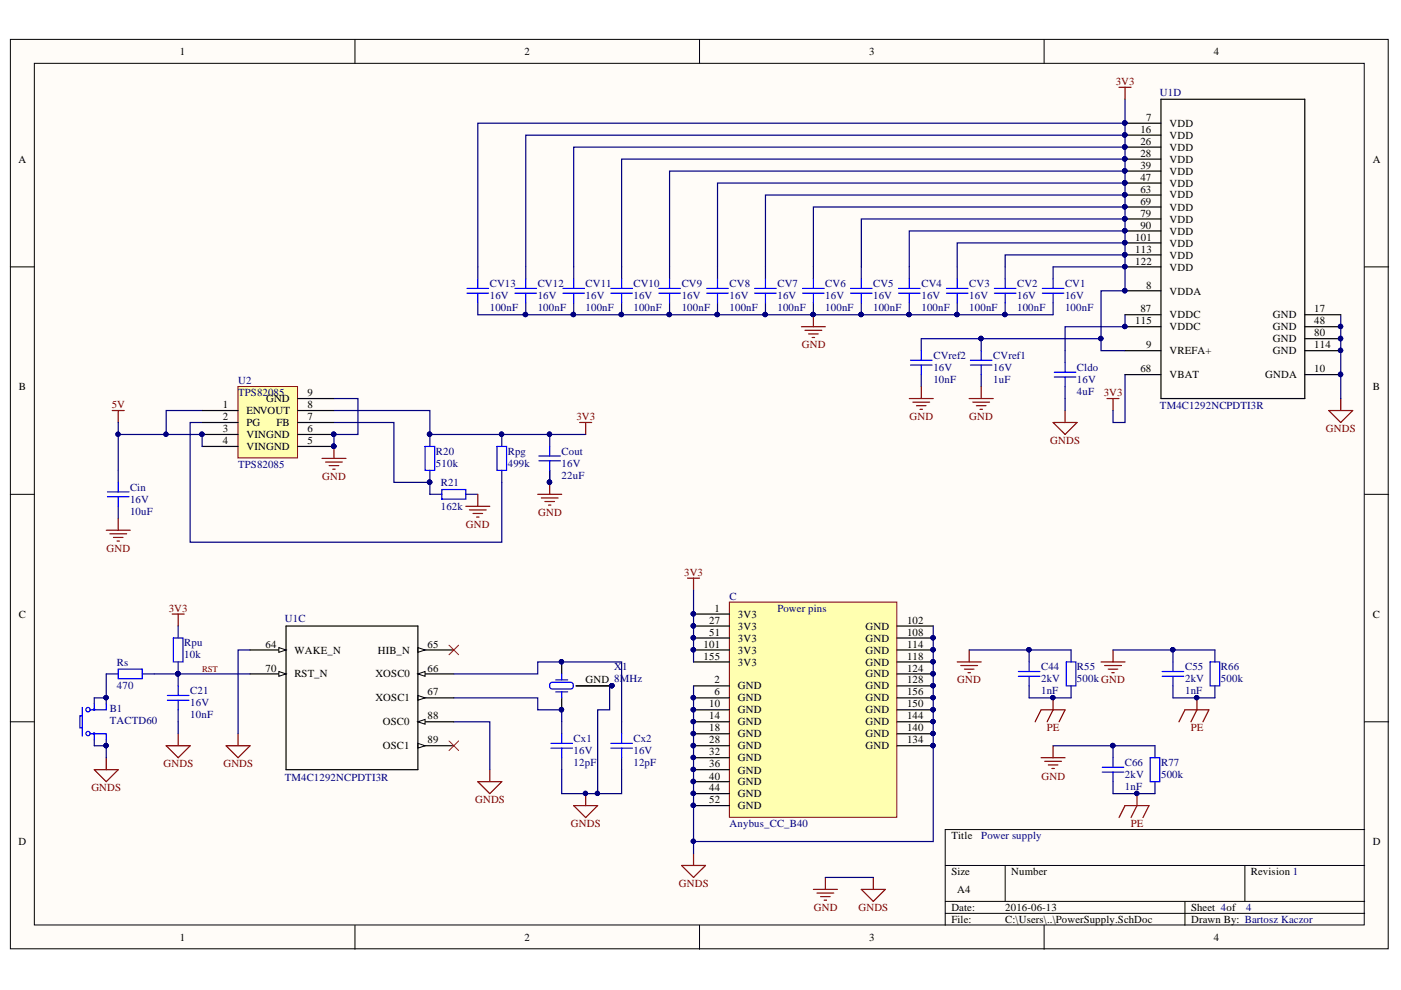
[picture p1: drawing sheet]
<svg xmlns="http://www.w3.org/2000/svg" width="297mm" height="210mm" viewBox="0 0 297 210" stroke-linecap="round" stroke-linejoin="round" font-family="sans-serif">
<defs><g id="words">
<g font-size="2.3">
<text x="38.1" y="11.7">1</text>
<text x="111.2" y="11.7">2</text>
<text x="184.3" y="11.7">3</text>
<text x="257.4" y="11.7">4</text>
<text x="241.8" y="28.1">16</text>
<text x="243" y="25.6">7</text>
<text x="248" y="26.9">VDD</text>
<text x="248" y="29.4">VDD</text>
<text x="3.9" y="34.5">A</text>
<text x="241.8" y="30.7">26</text>
<text x="241.8" y="33.2">28</text>
<text x="241.8" y="35.7">39</text>
<text x="248" y="31.9">VDD</text>
<text x="248" y="34.5">VDD</text>
<text x="291.1" y="34.5">A</text>
<text x="241.8" y="38.3">47</text>
<text x="241.8" y="40.8">63</text>
<text x="248" y="37">VDD</text>
<text x="248" y="39.5">VDD</text>
<text x="241.8" y="43.4">69</text>
<text x="241.8" y="46">79</text>
<text x="248" y="42.1">VDD</text>
<text x="248" y="44.7">VDD</text>
<text x="248" y="47.2">VDD</text>
<text x="240.7" y="51">101</text>
<text x="240.7" y="53.6">113</text>
<text x="241.8" y="48.5">90</text>
<text x="248" y="49.8">VDD</text>
<text x="248" y="52.3">VDD</text>
<text x="240.7" y="56.1">122</text>
<text x="248" y="54.8">VDD</text>
<text x="248" y="57.4">VDD</text>
<text x="243" y="61.2">8</text>
<text x="248" y="62.4">VDDA</text>
<text x="240.7" y="68.8">115</text>
<text x="241.8" y="66.2">87</text>
<text x="248" y="67.5">VDDC</text>
<text x="248" y="70.1">VDDC</text>
<text x="269.9" y="67.5">GND</text>
<text x="269.9" y="70.1">GND</text>
<text x="278.7" y="66.2">17</text>
<text x="278.7" y="68.8">48</text>
<text x="278.7" y="71.3">80</text>
<text x="243" y="73.9">9</text>
<text x="248" y="75.1">VREFA+</text>
<text x="269.9" y="72.6">GND</text>
<text x="269.9" y="75.1">GND</text>
<text x="278.7" y="73.9">114</text>
<text x="4" y="82.7">B</text>
<text x="65.2" y="84">9</text>
<text x="241.8" y="78.9">68</text>
<text x="248" y="80.2">VBAT</text>
<text x="268.3" y="80.2">GNDA</text>
<text x="278.7" y="78.9">10</text>
<text x="291.1" y="82.7">B</text>
<text x="47.3" y="86.5">1</text>
<text x="47.3" y="89.1">2</text>
<text x="52.3" y="87.8">ENVOUT</text>
<text x="56.4" y="85.3">GND</text>
<text x="65.2" y="89.1">7</text>
<text x="65.2" y="86.5">8</text>
<text x="47.3" y="91.6">3</text>
<text x="47.3" y="94.1">4</text>
<text x="52.3" y="90.3">PG</text>
<text x="52.3" y="92.9">VINGND</text>
<text x="52.3" y="95.4">VINGND</text>
<text x="58.6" y="90.3">FB</text>
<text x="65.2" y="94.1">5</text>
<text x="65.2" y="91.6">6</text>
<text x="4" y="131">C</text>
<text x="151.5" y="129.7">1</text>
<text x="156.5" y="131">3V3</text>
<text x="291.1" y="131">C</text>
<text x="56.3" y="137.3">64</text>
<text x="90.7" y="137.3">65</text>
<text x="149.2" y="137.3">101</text>
<text x="150.4" y="132.2">27</text>
<text x="150.4" y="134.8">51</text>
<text x="156.5" y="133.5">3V3</text>
<text x="156.5" y="136">3V3</text>
<text x="183.5" y="133.5">GND</text>
<text x="183.5" y="136">GND</text>
<text x="192.3" y="132.2">102</text>
<text x="192.3" y="134.8">108</text>
<text x="192.3" y="137.3">114</text>
<text x="56.3" y="142.4">70</text>
<text x="62.4" y="138.6">WAKE_N</text>
<text x="62.4" y="143.6">RST_N</text>
<text x="79.6" y="143.6">XOSC0</text>
<text x="80.1" y="138.6">HIB_N</text>
<text x="90.7" y="142.4">66</text>
<text x="149.2" y="139.8">155</text>
<text x="156.5" y="138.6">3V3</text>
<text x="156.5" y="141.1">3V3</text>
<text x="183.5" y="138.6">GND</text>
<text x="183.5" y="141.1">GND</text>
<text x="183.5" y="143.6">GND</text>
<text x="192.3" y="139.8">118</text>
<text x="192.3" y="142.4">124</text>
<text x="79.6" y="148.7">XOSC1</text>
<text x="90.7" y="147.4">67</text>
<text x="124.2" y="144.9">GND 8MHz</text>
<text x="150.4" y="150">10</text>
<text x="151.5" y="144.9">2</text>
<text x="151.5" y="147.4">6</text>
<text x="156.5" y="146.2">GND</text>
<text x="156.5" y="148.7">GND</text>
<text x="183.5" y="146.2">GND</text>
<text x="183.5" y="148.7">GND</text>
<text x="192.3" y="144.9">128</text>
<text x="192.3" y="150">150</text>
<text x="192.3" y="147.4">156</text>
<text x="81.2" y="153.8">OSC0</text>
<text x="90.7" y="152.5">88</text>
<text x="150.4" y="152.5">14</text>
<text x="150.4" y="155.1">18</text>
<text x="156.5" y="151.2">GND</text>
<text x="156.5" y="153.8">GND</text>
<text x="183.5" y="153.8">GND</text>
<text x="183.5" y="151.2">GND</text>
<text x="192.3" y="155.1">140</text>
<text x="192.3" y="152.5">144</text>
<text x="81.2" y="158.9">OSC1</text>
<text x="90.7" y="157.6">89</text>
<text x="150.4" y="157.6">28</text>
<text x="150.4" y="160.1">32</text>
<text x="156.5" y="156.3">GND</text>
<text x="156.5" y="158.9">GND</text>
<text x="156.5" y="161.4">GND</text>
<text x="183.5" y="158.9">GND</text>
<text x="183.5" y="156.3">GND</text>
<text x="192.3" y="157.6">134</text>
<text x="150.4" y="162.7">36</text>
<text x="150.4" y="165.3">40</text>
<text x="150.4" y="167.8">44</text>
<text x="156.5" y="164">GND</text>
<text x="156.5" y="166.5">GND</text>
<text x="150.4" y="170.3">52</text>
<text x="156.5" y="169.1">GND</text>
<text x="156.5" y="171.6">GND</text>
<text x="3.9" y="179.2">D</text>
<text x="201.7" y="177.9">Title</text>
<text x="291.1" y="179.2">D</text>
<text x="201.7" y="185.6">Size</text>
<text x="214.4" y="185.6">Number</text>
<text x="265.2" y="185.6">Revision 1</text>
<text x="203" y="189.4">A4</text>
<text x="201.7" y="193.2">Date:</text>
<text x="201.7" y="195.7">File:</text>
<text x="213.1" y="193.2">2016-06-13</text>
<text x="213.1" y="195.7">C:\Users\..\PowerSupply.SchDoc</text>
<text x="252.5" y="193.2">Sheet 4of</text>
<text x="252.5" y="195.7">Drawn By: Bartosz Kaczor</text>
<text x="38.1" y="199.5">1</text>
<text x="111.2" y="199.5">2</text>
<text x="184.3" y="199.5">3</text>
<text x="257.4" y="199.5">4</text>
</g>
<g font-size="2.3" fill="#800000">
<text x="236.5" y="18">3V3</text>
<text x="170" y="73.9">GND</text>
<text x="234" y="84">3V3</text>
<text x="23.7" y="86.5">5V</text>
<text x="122.2" y="89.1">3V3</text>
<text x="192.8" y="89.1">GND</text>
<text x="205.5" y="89.1">GND</text>
<text x="222.7" y="94.1">GNDS</text>
<text x="281.1" y="91.6">GNDS</text>
<text x="68.3" y="101.7">GND</text>
<text x="98.8" y="112">GND</text>
<text x="114.1" y="109.4">GND</text>
<text x="22.6" y="117">GND</text>
<text x="145" y="122.1">3V3</text>
<text x="35.8" y="129.7">3V3</text>
<text x="203" y="144.9">GND</text>
<text x="221.9" y="155.1">PE</text>
<text x="252.4" y="155.1">PE</text>
<text x="19.4" y="167.8">GNDS</text>
<text x="34.7" y="162.7">GNDS</text>
<text x="47.4" y="162.7">GNDS</text>
<text x="220.8" y="165.3">GND</text>
<text x="100.7" y="170.3">GNDS</text>
<text x="121" y="175.4">GNDS</text>
<text x="239.8" y="175.4">PE</text>
<text x="143.9" y="188.1">GNDS</text>
<text x="172.5" y="193.2">GND</text>
<text x="182" y="193.2">GNDS</text>
</g>
<g font-size="2.3" fill="#000080">
<text x="245.9" y="20.3">U1D</text>
<text x="103.9" y="63.5">16V</text>
<text x="103.9" y="66">100nF</text>
<text x="103.9" y="60.9">CV13</text>
<text x="114" y="63.5">16V</text>
<text x="114" y="66">100nF</text>
<text x="114" y="60.9">CV12</text>
<text x="124.2" y="63.5">16V</text>
<text x="124.2" y="66">100nF</text>
<text x="124.2" y="60.9">CV11</text>
<text x="134.3" y="63.5">16V</text>
<text x="134.3" y="66">100nF</text>
<text x="134.3" y="60.9">CV10</text>
<text x="144.5" y="63.5">16V</text>
<text x="144.5" y="66">100nF</text>
<text x="144.5" y="60.9">CV9</text>
<text x="154.7" y="63.5">16V</text>
<text x="154.7" y="66">100nF</text>
<text x="154.7" y="60.9">CV8</text>
<text x="164.8" y="63.5">16V</text>
<text x="164.8" y="66">100nF</text>
<text x="164.8" y="60.9">CV7</text>
<text x="175" y="63.5">16V</text>
<text x="175" y="66">100nF</text>
<text x="175" y="60.9">CV6</text>
<text x="185.1" y="63.5">16V</text>
<text x="185.1" y="66">100nF</text>
<text x="185.1" y="60.9">CV5</text>
<text x="195.4" y="63.5">16V</text>
<text x="195.4" y="66">100nF</text>
<text x="195.4" y="60.9">CV4</text>
<text x="205.5" y="63.5">16V</text>
<text x="205.5" y="66">100nF</text>
<text x="205.5" y="60.9">CV3</text>
<text x="215.7" y="63.5">16V</text>
<text x="215.7" y="66">100nF</text>
<text x="215.7" y="60.9">CV2</text>
<text x="225.8" y="63.5">16V</text>
<text x="225.8" y="66">100nF</text>
<text x="225.8" y="60.9">CV1</text>
<text x="197.9" y="76.1">CVref2</text>
<text x="210.6" y="76.1">CVref1</text>
<text x="50.5" y="84">TPS82085</text>
<text x="50.5" y="81.5">U2</text>
<text x="197.9" y="78.7">16V</text>
<text x="197.9" y="81.2">10nF</text>
<text x="210.6" y="78.7">16V</text>
<text x="210.6" y="81.2">1uF</text>
<text x="228.3" y="81.2">16V</text>
<text x="228.3" y="83.7">4uF</text>
<text x="228.3" y="78.7">Cldo</text>
<text x="245.9" y="86.8">TM4C1292NCPDTI3R</text>
<text x="50.5" y="99.2">TPS82085</text>
<text x="92.4" y="96.4">R20</text>
<text x="92.4" y="98.9">510k</text>
<text x="107.7" y="96.4">Rpg</text>
<text x="107.7" y="98.9">499k</text>
<text x="119.1" y="98.9">16V</text>
<text x="119.1" y="101.5">22uF</text>
<text x="119.1" y="96.4">Cout</text>
<text x="27.6" y="106.6">16V</text>
<text x="27.6" y="104.1">Cin</text>
<text x="93.5" y="103">R21</text>
<text x="27.6" y="109.2">10uF</text>
<text x="93.5" y="108.2">162k</text>
<text x="60.4" y="132">U1C</text>
<text x="154.7" y="127.2">C</text>
<text x="164.8" y="129.7">Power pins</text>
<text x="39.1" y="137.1">Rpu</text>
<text x="24.8" y="141.1">Rs</text>
<text x="39.1" y="139.6">10k</text>
<text x="130.2" y="142.1">X</text>
<text x="131.9" y="142.1">1</text>
<text x="220.7" y="142.1">C44</text>
<text x="228.3" y="142.1">R55</text>
<text x="251.3" y="142.1">C55</text>
<text x="258.9" y="142.1">R66</text>
<text x="24.8" y="146.2">470</text>
<text x="40.3" y="149.7">16V</text>
<text x="40.3" y="147.2">C21</text>
<text x="220.7" y="144.7">2kV</text>
<text x="220.7" y="147.2">1nF</text>
<text x="228.3" y="144.7">500k GND</text>
<text x="251.3" y="144.7">2kV</text>
<text x="251.3" y="147.2">1nF</text>
<text x="258.9" y="144.7">500k</text>
<text x="23.3" y="153.5">TACTD60</text>
<text x="23.3" y="151">B1</text>
<text x="40.3" y="152.3">10nF</text>
<text x="121.6" y="159.9">16V</text>
<text x="121.6" y="157.3">Cx1</text>
<text x="134.3" y="159.9">16V</text>
<text x="134.3" y="157.3">Cx2</text>
<text x="60.4" y="165.5">TM4C1292NCPDTI3R</text>
<text x="121.6" y="162.4">12pF</text>
<text x="134.3" y="162.4">12pF</text>
<text x="238.5" y="165">2kV</text>
<text x="238.5" y="167.6">1nF</text>
<text x="238.5" y="162.4">C66</text>
<text x="246.2" y="162.4">R77</text>
<text x="246.2" y="165">500k</text>
<text x="154.7" y="175.4">Anybus_CC_B40</text>
<text x="208" y="177.9">Power supply</text>
<text x="264.2" y="193.2">4</text>
</g>
<text font-size="1.9" fill="#800000" x="42.9" y="142.5">RST</text>
</g></defs>
<g fill="#fffcf8" stroke="#000" stroke-width=".21">
<path d="M2.2 8.4h292.1v192.8h-292.1z"/>
<path d="M7.3 13.4h281.9v182.7h-281.9z"/>
</g>
<g fill="none" stroke="#000" stroke-width=".21">
<path d="M75.3 8.4v5M148.3 8.4v5M221.4 8.4v5M2.2 56.6h5.1M289.3 56.6h5.1M2.2 104.8h5.1M289.3 104.8h5.1M2.2 153h5.1M289.3 153h5.1M289.3 175.9h-88.9v20.3M75.3 196.2v5.1M148.3 196.2v5.1"/>
<path d="M200.4 183.5h88.9M200.4 191.1h88.9M200.4 193.7h88.9M213.1 183.5v7.6M221.4 196.2v5.1M251.2 191.1v5.1M263.9 183.5v7.6"/>
</g>
<g fill="none" stroke="#800000" stroke-width=".25">
<path d="M23.8 87h2.5M25.1 87v2.6M122.9 89.6h2.5M124.2 89.6v2.5M223.3 89.6h5.1l-2.6 2.5zM225.8 87v2.6M234.7 84.5h2.6M236 84.5v2.5M281.7 87h5.1l-2.5 2.6zM284.3 84.5v2.5M22.5 112.4h5.1M23.3 113.2h3.5"/>
<path d="M24.1 113.9h2M24.8 114.7h.5M25.1 109.9v2.5M114 104.8h5.1M114.8 105.6h3.5M115.5 106.3h2.1M116.3 107.1h.5M116.5 102.3v2.5M36.5 130.2h2.5M37.8 130.2v2.5M35.2 158.1h5.1l-2.5 2.6zM37.8 155.6v2.5"/>
<path d="M47.9 158.1h5.1l-2.5 2.6zM50.5 155.6v2.5M20 163.2h5.1l-2.6 2.5zM22.5 160.7v2.5M101.3 165.7h5.1l-2.6 2.6zM103.8 163.2v2.5M121.6 170.8h5.1l-2.5 2.5zM124.2 168.3v2.5"/>
</g>
<g fill="none" stroke="#000080" stroke-width=".25">
<path d="M238.5 66.7v2.6h-12.7v5M238.5 79.4v10.2h-2.5v-2.6M284.3 66.7v17.8M25.1 92.1v7.6M116.5 99.7v2.6M225.8 84.5v2.5M53 137.8h-2.5v17.8M20 158.1h2.5v2.6M22.5 142.9v5.1h-2.5M32.7 142.9h20.3M37.8 153v2.6M96.2 153h7.6v10.2"/>
<path d="M96.2 148h17.8v2.5h5.1v2.5"/>
</g>
<g fill="#000080" stroke="#000080" stroke-width=".21">
<circle cx="25" cy="92.1" r=".46"/>
<circle cx="116.5" cy="102.2" r=".46"/>
<circle cx="284.2" cy="69.2" r=".46"/>
<circle cx="284.2" cy="71.8" r=".46"/>
<circle cx="284.2" cy="74.3" r=".46"/>
<circle cx="284.2" cy="79.4" r=".46"/>
<circle cx="238.5" cy="69.2" r=".46"/>
<circle cx="37.7" cy="142.8" r=".47"/>
<circle cx="22.5" cy="158.1" r=".46"/>
<circle cx="22.5" cy="147.9" r=".46"/>
<circle cx="91.1" cy="102.2" r=".47"/>
<circle cx="91.1" cy="92.1" r=".46"/>
<circle cx="106.3" cy="92.1" r=".46"/>
<circle cx="116.5" cy="92.1" r=".46"/>
<circle cx="119" cy="150.5" r=".46"/>
<circle cx="124.1" cy="168.2" r=".46"/>
</g>
<g fill="none" stroke="#11037f" stroke-width=".25">
<path d="M225.8 74.3v2.6M25.1 99.7v2.6M91.1 92.1v2.6M91.1 99.7v2.6M106.4 92.1v2.6M106.4 99.7v2.6M116.5 92.1v2.6M116.5 99.7v2.6M225.8 82v2.5M25.1 107.3v2.6M91.1 104.8h2.6M98.8 104.8h2.5"/>
<path d="M37.8 132.7v2.6M20 148v1.2M20 156.8v1.3M22.5 142.9h2.6M22.5 148v1.2M22.5 156.8v1.3M30.2 142.9h2.5M37.8 140.3v5.1M37.8 150.5v2.5M119.1 153v2.6M131.8 153v2.6M119.1 160.7v2.5"/>
<path d="M131.8 160.7v2.5"/>
</g>
<g fill="none" stroke="#00f" stroke-width=".25">
<path d="M223.5 79.9h4.6M223.5 78.9h4.6M225.8 76.9v2M225.8 79.9v2.1M90.1 94.7h2.1v5h-2.1zM105.4 94.7h2v5h-2zM114.3 97.7h4.5M114.3 96.7h4.5M116.5 94.7v2M116.5 97.7v2M22.8 105.3h4.6M22.8 104.3h4.6"/>
<path d="M25.1 102.3v2M25.1 105.3v2M93.7 103.8h5.1v2h-5.1zM36.8 135.3h2v5h-2zM17.4 151.8h-.5v2.5h.5M17.4 150v6.1M19.2 155.6h3.3v1.2M20 149.2v1.3M20 155.6v1.2M22.5 149.2v1.3h-3.3M25.1 141.9h5.1v2h-5.1zM35.5 148.5h4.6"/>
<path d="M35.5 147.5h4.6M37.8 145.4v2.1M37.8 148.5v2M116.8 158.6h4.6M116.8 157.6h4.6M119.1 155.6v2M119.1 158.6v2.1M129.5 158.6h4.6M129.5 157.6h4.6M131.8 155.6v2M131.8 158.6v2.1"/>
<circle cx="18.7" cy="150.5" r=".46"/>
<circle cx="18.7" cy="155.5" r=".46"/>
<circle cx="19.9" cy="150.4" r=".14"/>
<circle cx="19.9" cy="155.5" r=".14"/>
</g>
<path d="M154.6 127.7h35.5v45.6h-35.5z" fill="#ffffb0" stroke="#800000" stroke-width=".21"/>
<g fill="none" stroke="#000" stroke-width=".25">
<path d="M53 137.8h7.6M147 130.2h7.7M147 132.7h7.7M147 135.3h7.7M147 137.8h7.7M190.2 132.7h7.7M190.2 135.3h7.7M190.2 137.8h7.7M147 145.4h7.7M147 148h7.7M147 150.5h7.7M147 153h7.7"/>
<path d="M147 155.6h7.7M147 158.1h7.7M147 140.3h7.7M190.2 145.4h7.7M190.2 148h7.7M190.2 150.5h7.7M190.2 153h7.7M190.2 155.6h7.7M190.2 158.1h7.7M190.2 140.3h7.7M190.2 142.9h7.7M147 160.7h7.7"/>
<path d="M147 163.2h7.7M147 165.7h7.7M147 168.3h7.7M147 170.8h7.7"/>
</g>
<g fill="#000080" stroke="#000080" stroke-width=".21">
<circle cx="147" cy="130.1" r=".46"/>
<circle cx="147" cy="147.9" r=".46"/>
<circle cx="147" cy="150.5" r=".46"/>
<circle cx="147" cy="153" r=".46"/>
<circle cx="147" cy="155.5" r=".46"/>
<circle cx="147" cy="132.7" r=".46"/>
<circle cx="147" cy="158.1" r=".46"/>
<circle cx="147" cy="160.6" r=".46"/>
<circle cx="147" cy="163.1" r=".46"/>
<circle cx="147" cy="165.7" r=".46"/>
<circle cx="147" cy="168.2" r=".46"/>
<circle cx="147" cy="135.2" r=".46"/>
<circle cx="147" cy="170.8" r=".46"/>
<circle cx="147" cy="137.8" r=".46"/>
<circle cx="197.8" cy="135.2" r=".46"/>
<circle cx="197.8" cy="137.8" r=".46"/>
<circle cx="197.8" cy="140.3" r=".46"/>
<circle cx="197.8" cy="142.8" r=".46"/>
<circle cx="197.8" cy="145.4" r=".46"/>
<circle cx="197.8" cy="158.1" r=".46"/>
<circle cx="197.8" cy="155.5" r=".46"/>
<circle cx="197.8" cy="153" r=".46"/>
<circle cx="197.8" cy="150.5" r=".46"/>
<circle cx="197.8" cy="147.9" r=".46"/>
<circle cx="147" cy="178.4" r=".46"/>
</g>
<path d="M145.8 122.6h2.5M147 122.6v2.5M144.5 183.5h5.1l-2.6 2.5zM147 181v2.5M172.5 188.6h5M173.2 189.3h3.6M174 190.1h2M174.7 190.9h.6M175 186v2.6M182.6 188.6h5.1l-2.5 2.5zM185.2 186v2.6" fill="none" stroke="#800000" stroke-width=".25"/>
<path d="M147 125.1v15.2M197.9 132.7v45.7h-50.9M147 145.4v35.6M175 186h10.2" fill="none" stroke="#000080" stroke-width=".25"/>
<path d="M59.1 137.3l1.5 .5-1.5 .5z" fill="#fffcf8"/>
<path d="M59.1 137.3l1.5 .5-1.5 .5z" fill="none" stroke="#000" stroke-width=".21"/>
<path d="M88.6 137.8h7.6" fill="none" stroke="#000" stroke-width=".25"/>
<path d="M88.6 137.3l1.5 .5-1.5 .5z" fill="#fffcf8"/>
<path d="M88.6 137.3l1.5 .5-1.5 .5z" fill="none" stroke="#000" stroke-width=".21"/>
<path d="M88.6 142.9h7.6" fill="none" stroke="#000" stroke-width=".25"/>
<path d="M88.6 142.9l1.5-.5v1z" fill="#fffcf8"/>
<path d="M88.6 142.9l1.5-.5v1z" fill="none" stroke="#000" stroke-width=".21"/>
<path d="M88.6 148h7.6" fill="none" stroke="#000" stroke-width=".25"/>
<path d="M88.6 147.5l1.5 .5-1.5 .5z" fill="#fffcf8"/>
<path d="M88.6 147.5l1.5 .5-1.5 .5z" fill="none" stroke="#000" stroke-width=".21"/>
<path d="M53 142.9h7.6" fill="none" stroke="#000" stroke-width=".25"/>
<path d="M59.1 142.4l1.5 .5-1.5 .5z" fill="#fffcf8"/>
<path d="M59.1 142.4l1.5 .5-1.5 .5z" fill="none" stroke="#000" stroke-width=".21"/>
<path d="M88.6 153h7.6" fill="none" stroke="#000" stroke-width=".25"/>
<path d="M88.6 153l1.5-.5v1z" fill="#fffcf8"/>
<path d="M88.6 153l1.5-.5v1z" fill="none" stroke="#000" stroke-width=".21"/>
<path d="M88.6 158.1h7.6" fill="none" stroke="#000" stroke-width=".25"/>
<path d="M88.6 157.6l1.5 .5-1.5 .5z" fill="#fffcf8"/>
<path d="M88.6 157.6l1.5 .5-1.5 .5z" fill="none" stroke="#000" stroke-width=".21"/>
<g fill="none" stroke="#000" stroke-width=".25">
<path d="M238.5 26.1h7.6M238.5 28.7h7.6M238.5 31.2h7.6M238.5 33.7h7.6M238.5 36.3h7.6M238.5 38.8h7.6M246.1 21h30.5v63.5h-30.5zM238.5 41.4h7.6M238.5 43.9h7.6M238.5 46.4h7.6M238.5 49h7.6M238.5 51.5h7.6"/>
<path d="M238.5 54h7.6M238.5 56.6h7.6M238.5 61.7h7.6M238.5 74.3h7.6M238.5 79.4h7.6M238.5 66.7h7.6M238.5 69.3h7.6M276.6 74.3h7.7M276.6 79.4h7.7M276.6 66.7h7.7M276.6 69.3h7.7M276.6 71.8h7.7"/>
<path d="M60.6 132.7h28v30.5h-28z"/>
</g>
<g fill="#000080" stroke="#000080" stroke-width=".21">
<circle cx="238.5" cy="26.1" r=".46"/>
<circle cx="238.5" cy="61.6" r=".46"/>
<circle cx="284.2" cy="79.4" r=".46"/>
<circle cx="238.5" cy="28.6" r=".46"/>
<circle cx="238.5" cy="31.2" r=".46"/>
<circle cx="238.5" cy="33.7" r=".46"/>
<circle cx="238.5" cy="36.2" r=".46"/>
<circle cx="238.5" cy="38.8" r=".46"/>
<circle cx="284.2" cy="69.2" r=".46"/>
<circle cx="238.5" cy="41.3" r=".46"/>
<circle cx="238.5" cy="43.8" r=".46"/>
<circle cx="238.5" cy="46.4" r=".46"/>
<circle cx="284.2" cy="71.8" r=".46"/>
<circle cx="238.5" cy="48.9" r=".46"/>
<circle cx="238.5" cy="51.5" r=".46"/>
<circle cx="238.5" cy="54" r=".46"/>
<circle cx="284.2" cy="74.3" r=".46"/>
<circle cx="238.5" cy="69.2" r=".46"/>
<circle cx="238.5" cy="56.5" r=".46"/>
</g>
<path d="M116.6 144.9l.5-.2h4.2a.78 .78 0 0 1-.3 1.4l-4.2-.1a.95 .95 0 0 1-.2-1.1z" fill="#fff" stroke="#00f" stroke-width=".25"/>
<path d="M117.8 146.7h2.6M117.8 144.2h2.6M119.1 142.9v1.3M119.1 146.7v1.3" fill="none" stroke="#00f" stroke-width=".25"/>
<path d="M119.1 140.3v2.6M119.1 148v2.5M122.1 145.4h7.7" fill="none" stroke="#000" stroke-width=".25"/>
<g fill="#000080" stroke="#000080" stroke-width=".21">
<circle cx="119" cy="150.5" r=".46"/>
<circle cx="119" cy="140.3" r=".46"/>
<circle cx="129.7" cy="145.4" r=".46"/>
<circle cx="124.1" cy="168.2" r=".46"/>
<circle cx="126.7" cy="168.2" r=".46"/>
</g>
<path d="M96.2 142.9h17.8v-2.6h17.8v12.7M129.8 145.4h-.5v5.1h-2.6v17.8M119.1 163.2v5.1h12.7v-5.1" fill="none" stroke="#000080" stroke-width=".25"/>
<path d="M95.2 136.8l2 2M97.2 136.8l-2 2M95.2 157.1l2 2M97.2 157.1l-2 2" fill="none" stroke="#f00" stroke-width=".21"/>
<path d="M98.8 107.3h5M99.5 108.1h3.6M100.3 108.9h2M101 109.6h.6M101.3 104.8v2.5" fill="none" stroke="#800000" stroke-width=".25"/>
<path d="M50.5 82h12.6v15.1h-12.6z" fill="#ffffb0" stroke="#800000" stroke-width=".21"/>
<path d="M42.9 87h7.6M42.9 89.6h7.6M42.9 92.1h7.6M42.9 94.7h7.6M63.2 87h7.6M63.2 89.6h7.6M63.2 92.1h7.6M63.2 94.7h7.6M63.2 84.5h7.6" fill="none" stroke="#000" stroke-width=".25"/>
<g fill="#000080" stroke="#000080" stroke-width=".21">
<circle cx="42.8" cy="92.1" r=".46"/>
<circle cx="70.7" cy="94.6" r=".47"/>
<circle cx="70.8" cy="92.1" r=".46"/>
<circle cx="35.2" cy="92.1" r=".46"/>
<circle cx="25" cy="92.1" r=".46"/>
<circle cx="233.4" cy="71.8" r=".47"/>
<circle cx="238.5" cy="61.6" r=".46"/>
<circle cx="238.5" cy="56.5" r=".46"/>
<circle cx="238.5" cy="54" r=".46"/>
<circle cx="238.5" cy="51.5" r=".46"/>
<circle cx="238.5" cy="48.9" r=".46"/>
<circle cx="238.5" cy="46.4" r=".46"/>
<circle cx="238.5" cy="43.8" r=".46"/>
<circle cx="238.5" cy="41.3" r=".46"/>
<circle cx="238.5" cy="38.8" r=".46"/>
<circle cx="238.5" cy="36.2" r=".46"/>
<circle cx="238.5" cy="33.7" r=".46"/>
<circle cx="238.5" cy="31.2" r=".46"/>
<circle cx="238.5" cy="28.6" r=".46"/>
<circle cx="238.5" cy="26.1" r=".46"/>
<circle cx="248.6" cy="137.8" r=".46"/>
<circle cx="253.7" cy="147.9" r=".46"/>
<circle cx="218.1" cy="137.8" r=".46"/>
<circle cx="223.2" cy="147.9" r=".46"/>
<circle cx="235.9" cy="158.1" r=".47"/>
<circle cx="241" cy="168.2" r=".46"/>
<circle cx="213.1" cy="66.7" r=".46"/>
<circle cx="202.9" cy="66.7" r=".46"/>
<circle cx="192.7" cy="66.7" r=".46"/>
<circle cx="91.1" cy="102.2" r=".47"/>
<circle cx="91.1" cy="92.1" r=".46"/>
<circle cx="106.3" cy="92.1" r=".46"/>
<circle cx="116.5" cy="92.1" r=".46"/>
<circle cx="182.6" cy="66.7" r=".46"/>
<circle cx="172.4" cy="66.7" r=".46"/>
<circle cx="162.2" cy="66.7" r=".46"/>
<circle cx="152.1" cy="66.7" r=".46"/>
<circle cx="141.9" cy="66.7" r=".46"/>
<circle cx="131.7" cy="66.7" r=".46"/>
<circle cx="121.6" cy="66.7" r=".46"/>
<circle cx="111.4" cy="66.7" r=".46"/>
<circle cx="208" cy="71.8" r=".46"/>
</g>
<g fill="none" stroke="#000080" stroke-width=".25">
<path d="M238.5 21v40.7h-5.1v12.6h5.1M238.5 38.8h-86.4v17.8M238.5 36.3h-96.5v20.3M238.5 33.7h-106.7v22.9M238.5 31.2h-116.9v25.4M238.5 28.7h-127v27.9M238.5 26.1h-137.2v30.5M223.3 56.6h15.2M238.5 54h-25.4v2.6M238.5 51.5h-35.6v5.1M238.5 49h-45.7v7.6M238.5 46.4h-55.9v10.2"/>
<path d="M238.5 43.9h-66v12.7M238.5 41.4h-76.2v15.2M101.3 66.7h122M195.3 71.8h38.1M25.1 89.6v2.5h17.8v2.6M42.9 87h-7.7v5.1M42.9 89.6h-2.6v25.4h66.1v-12.7M70.8 84.5h5.1v7.6h-5.1v2.6M70.8 89.6h12.7v12.7h7.6v2.5M70.8 87h20.3v5.1h33.1M205.5 137.8h21.6M236 137.8h21.6"/>
<path d="M218.2 148h8.9M223.3 158.1h21.6M248.7 148h8.9M236 168.3h8.9"/>
</g>
<g fill="none" stroke="#800000" stroke-width=".25">
<path d="M237.3 18.5h2.5M238.5 18.5v2.5M169.9 69.3h5.1M170.7 70h3.5M171.4 70.8h2.1M172.2 71.6h.5M172.5 66.7v2.6M68.3 97.2h5.1M69 98h3.6M69.8 98.7h2M70.6 99.5h.5M70.8 94.7v2.5"/>
<path d="M192.8 84.5h5.1M193.5 85.3h3.6M194.3 86h2M195.1 86.8h.5M195.3 82v2.5M205.5 84.5h5.1M206.3 85.3h3.5M207 86h2M207.8 86.8h.5M208 82v2.5M205.5 137.8v2.5M236 137.8v2.5"/>
<path d="M202.9 140.3h5.1M203.7 141.1h3.6M204.5 141.9h2M205.2 142.6h.5M219.5 153l1.2-2.5h5.1l-1.3 2.5M223.3 148v2.5l-1.3 2.5M223.3 158.1v2.6M233.4 140.3h5.1M234.2 141.1h3.6M235 141.9h2M235.7 142.6h.5M250 153l1.2-2.5h5.1l-1.3 2.5"/>
<path d="M253.8 148v2.5l-1.3 2.5M220.7 160.7h5.1M221.5 161.4h3.6M222.3 162.2h2M223 162.9h.5M237.3 173.3l1.2-2.5h5.1l-1.3 2.5M241.1 168.3v2.5l-1.3 2.5"/>
</g>
<g fill="none" stroke="#11037f" stroke-width=".25">
<path d="M101.3 56.6v2.5M111.5 56.6v2.5M121.6 56.6v2.5M131.8 56.6v2.5M142 56.6v2.5M152.1 56.6v2.5M162.3 56.6v2.5M172.5 56.6v2.5M182.6 56.6v2.5M192.8 56.6v2.5M202.9 56.6v2.5M213.1 56.6v2.5"/>
<path d="M223.3 56.6v2.5M101.3 64.2v2.5M111.5 64.2v2.5M121.6 64.2v2.5M131.8 64.2v2.5M142 64.2v2.5M152.1 64.2v2.5M162.3 64.2v2.5M172.5 64.2v2.5M182.6 64.2v2.5M192.8 64.2v2.5M195.3 71.8v2.5"/>
<path d="M195.3 79.4v2.6M202.9 64.2v2.5M208 71.8v2.5M208 79.4v2.6M213.1 64.2v2.5M223.3 64.2v2.5M218.2 137.8v2.5M227.1 137.8v2.5M248.7 137.8v2.5M257.6 137.8v2.5M218.2 145.4v2.6M227.1 145.4v2.6"/>
<path d="M236 158.1v2.6M244.9 158.1v2.6M248.7 145.4v2.6M257.6 145.4v2.6M236 165.7v2.6M244.9 165.7v2.6"/>
</g>
<g fill="none" stroke="#00f" stroke-width=".25">
<path d="M101.3 59.1v2M111.5 59.1v2M121.6 59.1v2M131.8 59.1v2M142 59.1v2M152.1 59.1v2M162.3 59.1v2M172.5 59.1v2M182.6 59.1v2M192.8 59.1v2M202.9 59.1v2M213.1 59.1v2"/>
<path d="M223.3 59.1v2M99 62.2h4.6M99 61.1h4.6M101.3 62.2v2M109.2 62.2h4.6M109.2 61.1h4.6M111.5 62.2v2M119.3 62.2h4.6M119.3 61.1h4.6M121.6 62.2v2M129.5 62.2h4.6M129.5 61.1h4.6"/>
<path d="M131.8 62.2v2M139.7 62.2h4.5M139.7 61.1h4.5M142 62.2v2M149.8 62.2h4.6M149.8 61.1h4.6M152.1 62.2v2M160 62.2h4.6M160 61.1h4.6M162.3 62.2v2M170.2 62.2h4.5M170.2 61.1h4.5"/>
<path d="M172.5 62.2v2M180.3 62.2h4.6M180.3 61.1h4.6M182.6 62.2v2M190.5 62.2h4.6M190.5 61.1h4.6M192.8 62.2v2M193 77.4h4.6M193 76.4h4.6M195.3 74.3v2.1M195.3 77.4v2M200.7 62.2h4.5"/>
<path d="M200.7 61.1h4.5M202.9 62.2v2M205.7 77.4h4.6M205.7 76.4h4.6M208 74.3v2.1M208 77.4v2M210.8 62.2h4.6M210.8 61.1h4.6M213.1 62.2v2M221 62.2h4.6M221 61.1h4.6M223.3 62.2v2"/>
<path d="M215.9 143.4h4.6M215.9 142.4h4.6M218.2 140.3v2.1M218.2 143.4v2M226.1 140.3h2v5.1h-2zM246.4 143.4h4.6M246.4 142.4h4.6M248.7 140.3v2.1M248.7 143.4v2M256.6 140.3h2v5.1h-2zM233.7 163.7h4.6M233.7 162.7h4.6"/>
<path d="M236 160.7v2M236 163.7v2M243.9 160.7h2v5h-2z"/>
</g>
<use href="#words"/>
</svg>
